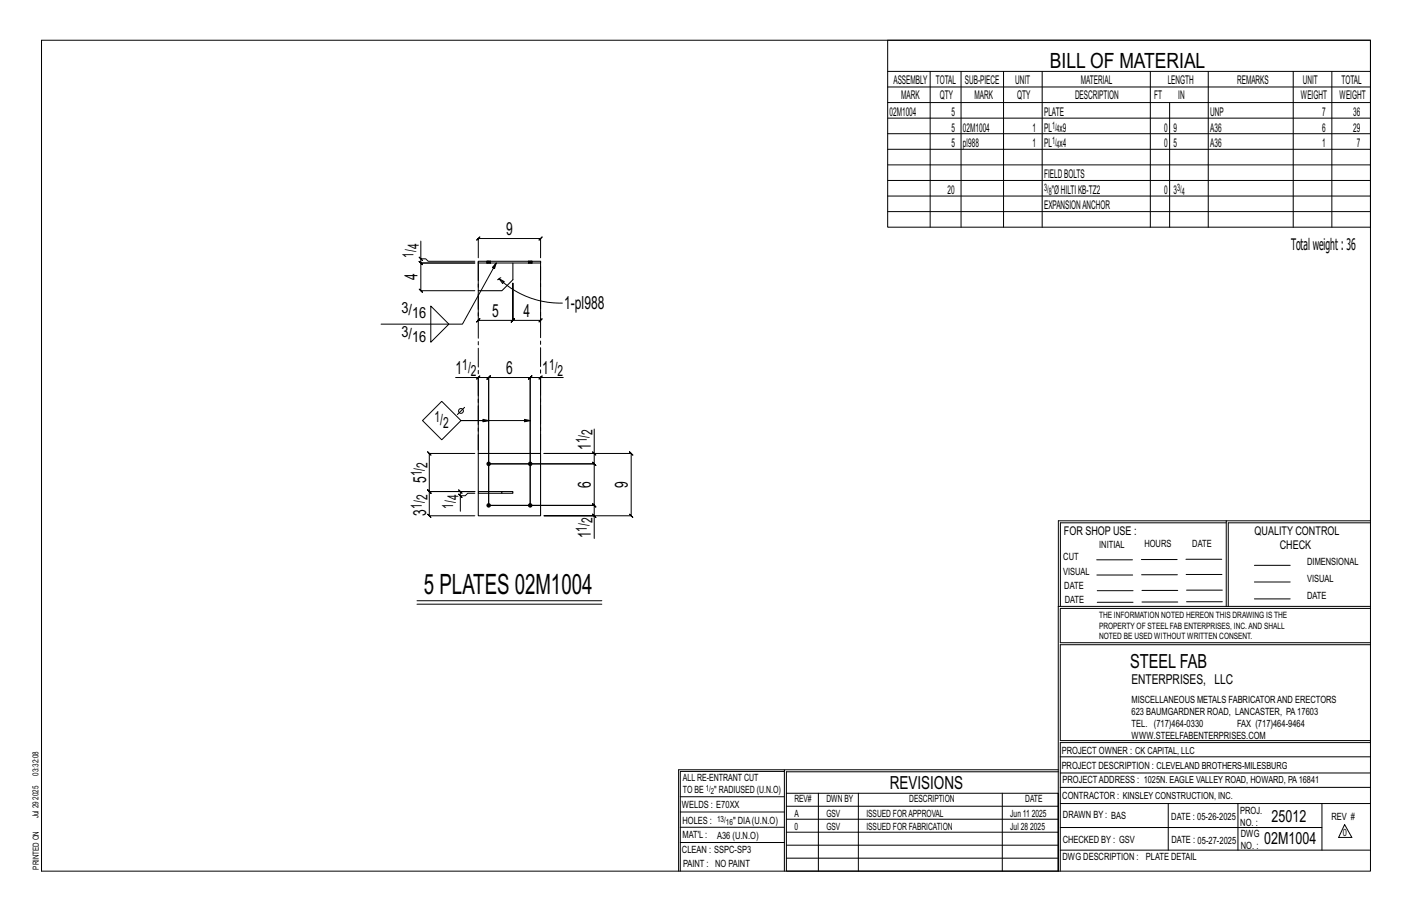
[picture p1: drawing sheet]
<svg xmlns="http://www.w3.org/2000/svg" width="432mm" height="279mm" viewBox="0 0 432 279" stroke-linecap="round" stroke-linejoin="round" font-family="sans-serif">
<defs><g id="words">
<text font-size="8.6" x="129.6" y="181.7">5 PLATES 02M1004</text>
<text font-size="6.4" x="321.1" y="20.7">BILL OF MATERIAL</text>
<text font-size="5.9" x="345.6" y="204.1">STEEL FAB</text>
<g font-size="5.5">
<text x="154.8" y="71.9">9</text>
<text x="127.7" y="85.7" transform="rotate(-90 127.7 85.7)">4</text>
<text x="172.5" y="94.6">1-pl988</text>
<text x="150.5" y="96.9">5</text>
<text x="160.1" y="96.9">4</text>
<text x="139.3" y="114.4">1</text>
<text x="154.8" y="114.4">6</text>
<text x="165.8" y="114.4">1</text>
<text x="180.7" y="137.6" transform="rotate(-90 180.7 137.6)">1</text>
<text x="130.3" y="147.6" transform="rotate(-90 130.3 147.6)">5</text>
<text x="180.7" y="149.2" transform="rotate(-90 180.7 149.2)">6</text>
<text x="192" y="149.2" transform="rotate(-90 192 149.2)">9</text>
<text x="130.3" y="157.6" transform="rotate(-90 130.3 157.6)">3</text>
<text x="180.7" y="164.6" transform="rotate(-90 180.7 164.6)">1</text>
<text x="272.2" y="241.1">REVISIONS</text>
</g>
<g font-size="5.1">
<text x="388.9" y="251.3">25012</text>
<text x="386.6" y="258.1">02M1004</text>
</g>
<text font-size="4.9" x="394.8" y="76.4">Totalweight : 36</text>
<g font-size="4.7">
<text x="128.1" y="76.2" transform="rotate(-90 128.1 76.2)">4</text>
<text x="126.5" y="78.8" transform="rotate(-90 126.5 78.8)">1/</text>
<text x="122.7" y="95.6">3/</text>
<text x="126" y="97.3">16</text>
<text x="122.7" y="102.9">3/</text>
<text x="126" y="104.6">16</text>
<text x="141.4" y="113.2">1/</text>
<text x="167.9" y="113.2">1/</text>
<text x="144" y="114.8">2</text>
<text x="170.5" y="114.8">2</text>
<text x="132.9" y="129.1">1/</text>
<text x="135.5" y="130.8">2</text>
<text x="179.5" y="135.5" transform="rotate(-90 179.5 135.5)">1/</text>
<text x="181.1" y="132.9" transform="rotate(-90 181.1 132.9)">2</text>
<text x="130.7" y="143" transform="rotate(-90 130.7 143)">2</text>
<text x="129" y="145.6" transform="rotate(-90 129 145.6)">1/</text>
<text x="129" y="155.5" transform="rotate(-90 129 155.5)">1/</text>
<text x="130.7" y="152.9" transform="rotate(-90 130.7 152.9)">2</text>
<text x="138.5" y="155.5" transform="rotate(-90 138.5 155.5)">1/</text>
<text x="140.2" y="152.9" transform="rotate(-90 140.2 152.9)">4</text>
<text x="181.1" y="159.9" transform="rotate(-90 181.1 159.9)">2</text>
<text x="179.5" y="162.6" transform="rotate(-90 179.5 162.6)">1/</text>
</g>
<text font-size="4.2" x="346" y="209.1">ENTERPRISES, LLC</text>
<g font-size="3.7">
<text x="273.2" y="25.6">ASSEMBLY</text>
<text x="286.2" y="25.6">TOTAL</text>
<text x="295.1" y="25.6">SUB-PIECE</text>
<text x="310.4" y="25.6">UNIT</text>
<text x="330.5" y="25.6">MATERIAL</text>
<text x="357.1" y="25.6">LENGTH</text>
<text x="378.3" y="25.6">REMARKS</text>
<text x="398.4" y="25.6">UNIT</text>
<text x="410.2" y="25.6">TOTAL</text>
<text x="272.1" y="35.5">02M1004</text>
<text x="275.6" y="30.4">MARK</text>
<text x="287.4" y="30.4">QTY</text>
<text x="290.9" y="35.5">5</text>
<text x="298" y="30.4">MARK</text>
<text x="311" y="30.4">QTY</text>
<text x="319.3" y="35.5">PLATE</text>
<text x="328.7" y="30.4">DESCRIPTION</text>
<text x="353" y="30.4">FT</text>
<text x="360.3" y="30.4">IN</text>
<text x="370.1" y="35.5">UNP</text>
<text x="397.8" y="30.4">WEIGHT</text>
<text x="404.3" y="35.5">7</text>
<text x="409.6" y="30.4">WEIGHT</text>
<text x="413.8" y="35.5">36</text>
<text x="290.9" y="40.2">5</text>
<text x="294.5" y="40.2">02M1004</text>
<text x="315.8" y="40.2">1</text>
<text x="319.3" y="40.2">PL x9</text>
<text x="356" y="40.2">0</text>
<text x="358.9" y="40.2">9</text>
<text x="370.1" y="40.2">A36</text>
<text x="404.3" y="40.2">6</text>
<text x="413.8" y="40.2">29</text>
<text x="290.9" y="45">5</text>
<text x="294.5" y="45">pl988</text>
<text x="315.8" y="45">1</text>
<text x="319.3" y="45">PL x4</text>
<text x="356" y="45">0</text>
<text x="358.9" y="45">5</text>
<text x="370.1" y="45">A36</text>
<text x="404.3" y="45">1</text>
<text x="415" y="45">7</text>
<text x="289.8" y="59.3">20</text>
<text x="319.3" y="54.5">FIELDBOLTS</text>
<text x="321.6" y="59.3">&quot;ØHILTIKB-TZ2</text>
<text x="356" y="59.3">0</text>
<text x="358.9" y="59.3">3</text>
<text x="319.3" y="64">EXPANSIONANCHOR</text>
<text x="325.3" y="163.4">FOR SHOP USE :</text>
<text x="383.7" y="163.4">QUALITY CONTROL</text>
<text x="391.4" y="167.8">CHECK</text>
</g>
<g font-size="3.1">
<text x="321.7" y="39.4">1/</text>
<text x="323.1" y="40.5">4</text>
<text x="321.7" y="44.1">1/</text>
<text x="323.1" y="45.3">4</text>
<text x="319.3" y="58.4">3/</text>
<text x="320.7" y="59.5">8</text>
<text x="360" y="58.4">3/</text>
<text x="361.4" y="59.5">4</text>
<text x="336.2" y="167.4">INITIAL</text>
<text x="350" y="167.1">HOURS</text>
<text x="364.6" y="167.2">DATE</text>
<text x="325.2" y="171.3">CUT</text>
<text x="399.8" y="172.8">DIMENSIONAL</text>
<text x="325.1" y="175.8">VISUAL</text>
<text x="399.8" y="177.9">VISUAL</text>
<text x="325.5" y="180">DATE</text>
<text x="325.7" y="184.4">DATE</text>
<text x="399.8" y="183.1">DATE</text>
<text x="346" y="215">MISCELLANEOUS METALS FABRICATORAND ERECTORS</text>
<text x="346" y="218.6">623 BAUMGARDNER ROAD, LANCASTER, PA17603</text>
<text x="346" y="225.8">WWW.STEELFABENTERPRISES.COM</text>
<text x="346" y="222.2">TEL. (717)464-0330</text>
<text x="378.3" y="222.2">FAX (717)464-9464</text>
<text x="324.7" y="230.5">PROJECT OWNER : CK CAPITAL, LLC</text>
<text x="208.8" y="238.8">ALL RE-ENTRANT CUT</text>
<text x="324.7" y="235.1">PROJECT DESCRIPTION : CLEVELAND BROTHERS-MILESBURG</text>
<text x="324.9" y="239.5">PROJECTADDRESS : 1025N. EAGLE VALLEY ROAD, HOWARD, PA16841</text>
<text x="208.8" y="242.5">TO BE</text>
<text x="218.4" y="242.5">&quot; RADIUSED (U.N.O)</text>
<text x="242.9" y="245.3">REV#</text>
<text x="252.7" y="245.3">DWN BY</text>
<text x="278.1" y="245.3">DESCRIPTION</text>
<text x="313.5" y="245.3">DATE</text>
<text x="324.9" y="244.2">CONTRACTOR : KINSLEY CONSTRUCTION, INC.</text>
<text x="208.5" y="247">WELDS : E70XX</text>
<text x="208.7" y="251.7">HOLES :</text>
<text x="224.2" y="251.8">&quot; DIA(U.N.O)</text>
<text x="242.9" y="249.9">A</text>
<text x="252.7" y="249.9">GSV</text>
<text x="264.9" y="249.9">ISSUED FORAPPROVAL</text>
<text x="309" y="249.9">Jun 11</text>
<text x="315.5" y="249.9">2025</text>
<text x="325.1" y="250">DRAWN BY : BAS</text>
<text x="358.2" y="250.5">DATE : 05-26-2025</text>
<text x="379.3" y="248.9">PROJ.</text>
<text x="407.2" y="250.5">REV #</text>
<text x="208.7" y="256.3">MAT'L :</text>
<text x="219.3" y="256.4">A36 (U.N.O)</text>
<text x="242.9" y="253.8">0</text>
<text x="252.7" y="253.8">GSV</text>
<text x="264.9" y="253.8">ISSUED FOR FABRICATION</text>
<text x="309" y="253.8">Jul 28</text>
<text x="315" y="253.8">2025</text>
<text x="325" y="257.6">CHECKED BY : GSV</text>
<text x="358.3" y="257.7">DATE : 05-27-2025</text>
<text x="379.3" y="252.5">NO. :</text>
<text x="379.5" y="255.9">DWG</text>
<text x="410.6" y="255.5">0</text>
<text x="208.6" y="260.7">CLEAN : SSPC-SP3</text>
<text x="324.9" y="262.9">DWG DESCRIPTION :</text>
<text x="350.4" y="263">PLATE DETAIL</text>
<text x="379.5" y="259.5">NO. :</text>
<text x="208.9" y="265">PAINT : NO PAINT</text>
</g>
<g font-size="2.7">
<text x="336.1" y="189">THE INFORMATION NOTED HEREON THIS DRAWING IS THE</text>
<text x="336.1" y="195.4">NOTED BE USED WITHOUT WRITTEN CONSENT.</text>
<text x="336.1" y="192.2">PROPERTY OF STEEL FAB ENTERPRISES, INC.AND SHALL</text>
</g>
<g font-size="2.6">
<text x="215.9" y="241.8">1/</text>
<text x="217.4" y="242.7">2</text>
<text x="219.3" y="251.1">13/</text>
<text x="222" y="252.1">16</text>
</g>
<g font-size="2.5">
<text x="11.7" y="237.1" transform="rotate(-90 11.7 237.1)">03:32:08</text>
<text x="11.8" y="244.4" transform="rotate(-90 11.8 244.4)">2025</text>
<text x="11.8" y="250.1" transform="rotate(-90 11.8 250.1)">Jul 29</text>
<text x="11.9" y="265.8" transform="rotate(-90 11.9 265.8)">PRINTED ON</text>
</g>
</g></defs>
<g fill="none" stroke="#000" stroke-width=".31">
<path d="M12.7 12.3h406.4v254h-406.4zM271.5 12.3h147.6v57.2h-147.6zM271.5 21.8h147.6M271.5 26.6h147.6M271.5 31.4h147.6M271.5 36.1h147.6M284.5 21.8v47.7M293.9 21.8v47.7M306.9 21.8v47.7M318.7 21.8v47.7M351.8 21.8v47.7M357.7 31.4v38.1"/>
<path d="M369.5 21.8v47.7M395.5 21.8v47.7M407.3 21.8v47.7M271.5 40.9h147.6M271.5 45.6h147.6M271.5 50.4h147.6M271.5 55.2h147.6M271.5 59.9h147.6M128.2 78.6l1 1zM128.7 73.7v5.4h1.5l.7 .8h14.3M128.7 79.1v1.3l-.5-.5 1 1-.5-.5h16.5h-16.5l-.5-.5 1 1-.5-.5v8.5l-.5-.5 1 1-.5-.5h16.5M146.3 78.8v-5.9l-.5 .5 1-1-.5 .5h19l-.5 .5 1-1-.5 .5v5.9"/>
<path d="M271.5 64.7h147.6M131.7 93.6l5.6 5.5-5.6 5.5zM151.8 80.4l-1.2 1.4 .6 .3 .6-1.7-10.4 18.7h-24.9M152.7 85.2l1.5 .9-.5 .6zM152.7 85.2a27 27 0 0 0 19.3 7.5M152.7 85.2l-.6 .3M153.2 84.9l-.5 .3M165.3 81.5v16.4l.5-.5-1 1 .5-.5h-8.5l.5-.5-1 1 .5-.5v-11.3v11.3l.5-.5-1 1 .5-.5h-10.5l.5-.5-1 1 .5-.5v-8M139.3 115.4h7v22.2M145.8 115.9l1-1zM146.3 115.4h3.1l-.5 .5 1-1-.5 .5v39.1h32.3l-.5-.5 1 1-.5-.5v3.2M165.3 115.4h-3.2l.5-.5-1 1 .5-.5v39.1v-39.1l.5-.5-1 1 .5-.5h-12.7l.5-.5-1 1 .5-.5v39.1h32.3l.5 .5-1-1 .5 .5v-12.7l.5 .5-1-1 .5 .5h-32.3h32.3l.5 .5-1-1 .5 .5v-3.2"/>
<path d="M165.8 114.9l-1 1zM172.2 115.4h-6.9v22.2M129.2 128.6l5.9-5.9 5.9 5.9-5.9 5.8zM142.1 124.5l-2.2 2.2M145.2 138.6h-13.9l-.5-.5 1 1-.5-.5v11.7l-.5-.5 1 1-.5-.5h13.9h-13.9l-.5-.5 1 1-.5-.5v7.4l-.5-.5 1 1-.5-.5h13.9M149.4 128.6l-1.7-.4v.7l1.7-.3h-8.4h21.1l-1.7 .3v-.7l1.7 .4M181.2 138.1l1 1zM181.7 131.2v7.4h-15.3h26.6l-.5-.5 1 1-.5-.5v19.1l-.5-.5 1 1-.5-.5h-26.6h15.3v6.9M140.3 151l1 1zM145.2 150.8h-2.2l-.7 .7h-1.5v4.8M145.2 150.3h-4.4l-.5-.5 1 1-.5-.5v1.2M181.2 157.2l1 1z"/>
<path d="M375 159.8h-50.7v25.6M375 159.2h-51.3l-.1 107.1M419.1 159.2h-44.1v26.2M419.1 159.8h-43.5v25.6M335.4 171.1h10.9M335.4 175.8h11M349 171h11M349.1 175.7h11M362.7 171h10.9M362.7 175.6h11M383.6 172.8h11M383.6 177.9h11"/>
<path d="M127.5 183.6h56.5M127.5 184.7h56.5M323.7 185.4h95.4M335.5 184.1h11M335.5 180.6h11M349.2 184h11M349.2 180.5h11M362.9 180.4h10.9M362.9 184h10.9M383.6 183.1h11M419.1 186h-94.9v10.5h94.9M419.1 197.1h-94.9v29.3h94.9v.6h-94.9v39.3"/>
<path d="M239.9 235.8h-31.9v30.5M239.9 235.3h-32.4v31M323.6 235.3h-83.7v31M323.6 235.9h-83.1v6.6M324.2 236.3h94.9M324.2 231.4h94.9M208 252.9h31.9M208 257.5h31.9M208 243.6h31.9M208 248.2h31.9M240.5 242.5h83.1v23.8h-83.1zM240.5 258.4h83.1"/>
<path d="M240.5 254.4h83.1M240.5 250.4h83.1M240.5 246.5h83.1M250.3 242.5v23.8M262.5 242.5v23.8M306.5 242.5v23.8M324.2 253h80.1M324.2 245.6h94.9M324.2 259.9h94.9M324.2 240.7h94.9M357.3 245.6v14.3M378.6 245.6v14.3"/>
<path d="M404.3 245.6v14.3M411.2 252.1l2.2 3.9h-4zM240.5 262.3h83.1"/>
<circle cx="141" cy="125.6" r=".74"/>
</g>
<g fill="#000" stroke="#000" stroke-width=".31">
<circle cx="149.4" cy="154.5" r=".53"/>
<circle cx="149.4" cy="141.8" r=".53"/>
<circle cx="162.1" cy="154.5" r=".53"/>
<circle cx="162.1" cy="141.8" r=".53"/>
</g>
<g fill="none" stroke="#000" stroke-width=".32">
<path d="M146.3 79.9h19v.5h-19zM148.9 79.9h.1M150 79.9h.1M161.6 79.9h.1M162.7 79.9h.1M146.3 80.4v8.5h7.2l3.3-3.4v-5.1M148.9 80.4h.1M150 80.4h.1M161.6 80.4h.1M162.7 80.4h.1M146.3 150.3h7.2v.5h-7.2zM146.3 150.3v-11.7h19v19.1h-19v-6.9"/>
<path d="M153.5 150.3h3.3v.5h-3.3"/>
</g>
<g fill="none" stroke="#000" stroke-width=".31" stroke-dasharray="2 1.4">
<path d="M148.9 79.9h.1M148.9 79.9v.5M149.2 79.9h.2v.5h-.2zM149.4 79.9h.2M161.6 79.9h.1M161.6 79.9v.5M161.9 79.9h.2v.5h-.2zM162.1 79.9h.2M148.9 80.4h.1M149.1 80.4v-.5M149.2 80.4h-.1v-.5h.1M149.4 80.4h.2v-.5h.2"/>
<path d="M149.6 80.4l.3-.5M149.8 80.4l.2-.5M150 80.4v-.5M150 80.4h-.1M161.6 80.4h.1M161.8 80.4v-.5M161.9 80.4h-.1v-.5h.1M162.1 80.4h.2v-.5h.2M162.3 80.4l.3-.5M162.5 80.4l.2-.5M162.7 80.4v-.5M162.7 80.4h-.1"/>
</g>
<path d="M165.3 79.9v58.7M146.3 138.6v-58.7" fill="none" stroke="#000" stroke-width=".31" stroke-dasharray="5.8 1 1 1"/>
<use href="#words"/>
</svg>
